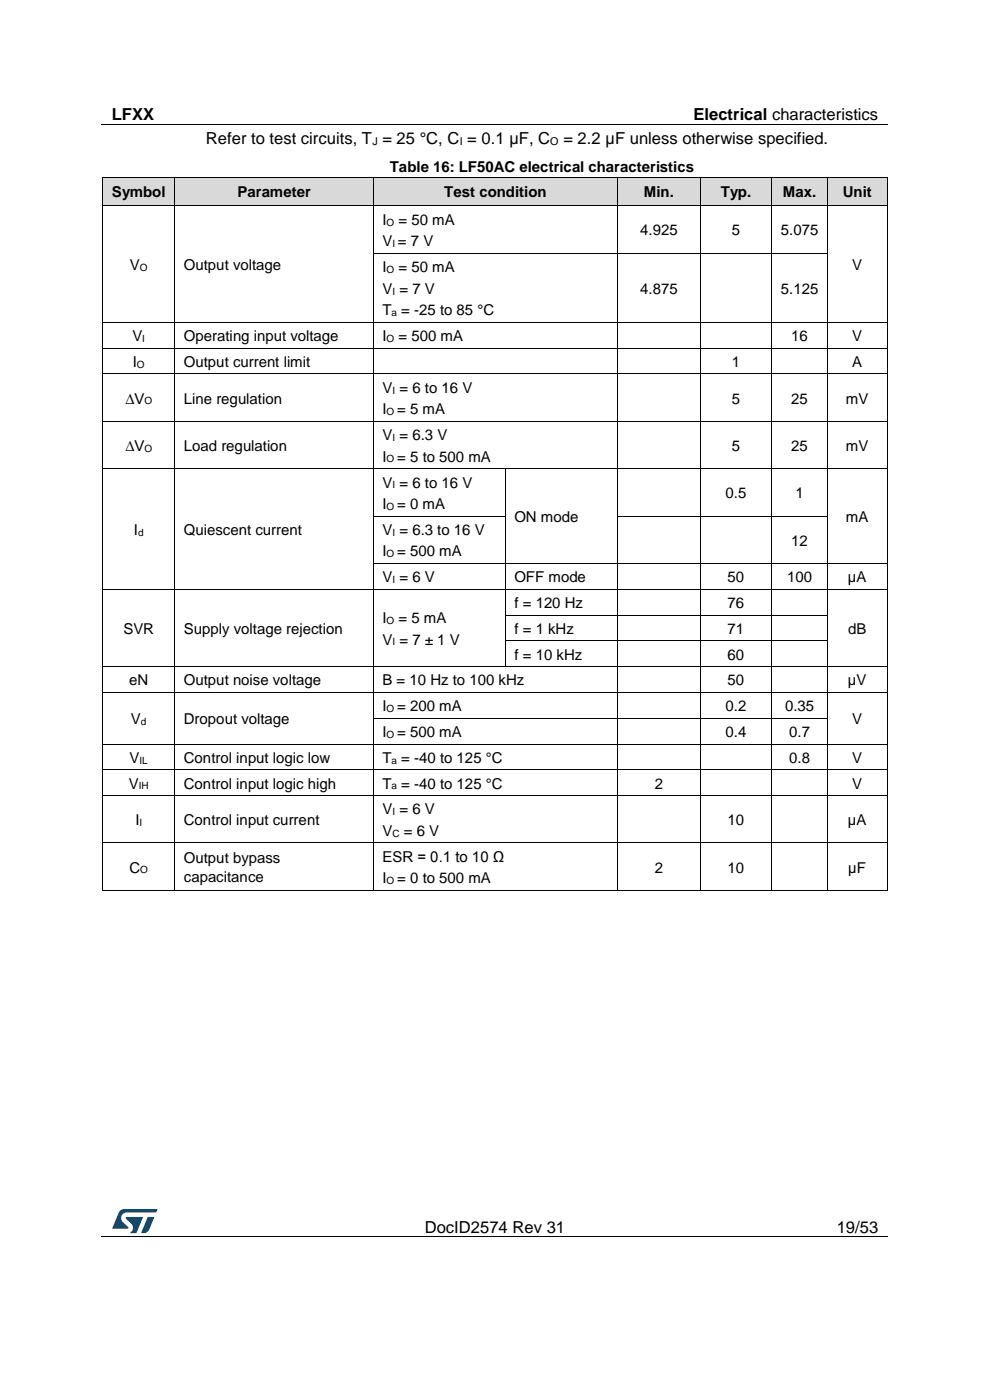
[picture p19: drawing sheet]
<svg xmlns="http://www.w3.org/2000/svg" width="210mm" height="297mm" viewBox="0 0 210 297" stroke-linecap="round" stroke-linejoin="round" font-family="sans-serif">
<defs><g id="words">
<g font-size="3.5">
<text x="23.7" y="25.5">LFXX</text>
<text x="147.1" y="25.5">Electrical characteristics</text>
<text x="43.7" y="30.6">Refer to test circuits, T = 25 °C, C = 0.1 µF, C</text>
<text x="119.5" y="30.6">= 2.2 µF unless otherwise specified.</text>
<text x="90.1" y="261.5">DocID2574 Rev 31</text>
<text x="177.5" y="261.5">19/53</text>
</g>
<g font-size="3.2">
<text x="23.7" y="41.7">Symbol</text>
<text x="50.4" y="41.7">Parameter</text>
<text x="82.7" y="36.4">Table 16: LF50AC electrical characteristics</text>
<text x="94.3" y="41.7">Test condition</text>
<text x="136.6" y="41.7">Min.</text>
<text x="152.9" y="41.7">Typ.</text>
<text x="166.1" y="41.7">Max.</text>
<text x="178.8" y="41.7">Unit</text>
<text x="81.1" y="47.7">I</text>
<text x="84.6" y="47.7">= 50 mA</text>
<text x="81.1" y="52.2">V = 7 V</text>
<text x="135.8" y="50">4.925</text>
<text x="155.2" y="50">5</text>
<text x="165.6" y="50">5.075</text>
<text x="27.6" y="57.3">V</text>
<text x="39" y="57.3">Output voltage</text>
<text x="81.1" y="57.7">I</text>
<text x="84.6" y="57.7">= 50 mA</text>
<text x="180.8" y="57.3">V</text>
<text x="81.1" y="62.3">V = 7 V</text>
<text x="135.8" y="62.3">4.875</text>
<text x="165.6" y="62.3">5.125</text>
<text x="81.1" y="66.9">T = -25 to 85 °C</text>
<text x="28.1" y="72.4">V</text>
<text x="28.2" y="77.9">I</text>
<text x="39" y="72.4">Operating input voltage</text>
<text x="39" y="77.9">Output current limit</text>
<text x="81.1" y="72.4">I</text>
<text x="84.6" y="72.4">= 500 mA</text>
<text x="155.2" y="77.9">1</text>
<text x="167.8" y="72.4">16</text>
<text x="180.8" y="72.4">V</text>
<text x="180.8" y="77.9">A</text>
<text x="81.1" y="83.3">V = 6 to 16 V</text>
<text x="26.6" y="85.6">∆V</text>
<text x="39" y="85.6">Line regulation</text>
<text x="81.1" y="87.9">I</text>
<text x="84.3" y="87.9">= 5 mA</text>
<text x="155.2" y="85.6">5</text>
<text x="167.8" y="85.6">25</text>
<text x="179.5" y="85.6">mV</text>
<text x="26.6" y="95.6">∆V</text>
<text x="39" y="95.6">Load regulation</text>
<text x="81.1" y="93.4">V = 6.3 V</text>
<text x="155.2" y="95.6">5</text>
<text x="167.8" y="95.6">25</text>
<text x="179.5" y="95.6">mV</text>
<text x="81.1" y="97.9">I</text>
<text x="84.3" y="97.9">= 5 to 500 mA</text>
<text x="81.1" y="103.4">V = 6 to 16 V</text>
<text x="153.9" y="105.7">0.5</text>
<text x="168.7" y="105.7">1</text>
<text x="28.4" y="113.5">I</text>
<text x="39" y="113.5">Quiescent current</text>
<text x="81.1" y="108">I</text>
<text x="81.1" y="113.5">V = 6.3 to 16 V</text>
<text x="84.3" y="108">= 0 mA</text>
<text x="109.1" y="110.8">ON mode</text>
<text x="179.5" y="110.8">mA</text>
<text x="81.1" y="118">I</text>
<text x="84.3" y="118">= 500 mA</text>
<text x="167.8" y="115.8">12</text>
<text x="81.1" y="123.5">V = 6 V</text>
<text x="109.1" y="123.5">OFF mode</text>
<text x="154.3" y="123.5">50</text>
<text x="167" y="123.5">100</text>
<text x="179.9" y="123.5">µA</text>
<text x="109.1" y="129">f = 120 Hz</text>
<text x="154.3" y="129">76</text>
<text x="26.2" y="134.5">SVR</text>
<text x="39" y="134.5">Supply voltage rejection</text>
<text x="81.1" y="132.2">I</text>
<text x="81.1" y="136.8">V = 7 ± 1 V</text>
<text x="84.6" y="132.2">= 5 mA</text>
<text x="109.1" y="134.5">f = 1 kHz</text>
<text x="154.3" y="134.5">71</text>
<text x="179.9" y="134.5">dB</text>
<text x="109.1" y="139.9">f = 10 kHz</text>
<text x="154.3" y="139.9">60</text>
<text x="27.4" y="145.4">eN</text>
<text x="39" y="145.4">Output noise voltage</text>
<text x="81.1" y="145.4">B = 10 Hz to 100 kHz</text>
<text x="154.3" y="145.4">50</text>
<text x="179.9" y="145.4">µV</text>
<text x="27.8" y="153.6">V</text>
<text x="39" y="153.6">Dropout voltage</text>
<text x="81.1" y="150.9">I</text>
<text x="84.3" y="150.9">= 200 mA</text>
<text x="153.9" y="150.9">0.2</text>
<text x="166.5" y="150.9">0.35</text>
<text x="180.8" y="153.6">V</text>
<text x="27.5" y="161.8">V</text>
<text x="39" y="161.8">Control input logic low</text>
<text x="81.1" y="156.4">I</text>
<text x="81.1" y="161.8">T = -40 to 125 °C</text>
<text x="84.3" y="156.4">= 500 mA</text>
<text x="153.9" y="156.4">0.4</text>
<text x="167.4" y="156.4">0.7</text>
<text x="167.4" y="161.8">0.8</text>
<text x="180.8" y="161.8">V</text>
<text x="27.3" y="167.3">V</text>
<text x="39" y="167.3">Control input logic high</text>
<text x="81.1" y="167.3">T = -40 to 125 °C</text>
<text x="138.9" y="167.3">2</text>
<text x="180.8" y="167.3">V</text>
<text x="81.1" y="172.7">V = 6 V</text>
<text x="28.7" y="175">I</text>
<text x="39" y="175">Control input current</text>
<text x="81.1" y="177.3">V</text>
<text x="85.7" y="177.3">= 6 V</text>
<text x="154.3" y="175">10</text>
<text x="179.9" y="175">µA</text>
<text x="27.5" y="185.1">C</text>
<text x="39" y="183.2">Output bypass</text>
<text x="81.1" y="182.8">ESR = 0.1 to 10 Ω</text>
<text x="138.9" y="185.1">2</text>
<text x="154.3" y="185.1">10</text>
<text x="180" y="185.1">µF</text>
<text x="39" y="187">capacitance</text>
<text x="81.1" y="187.4">I</text>
<text x="84.3" y="187.4">= 0 to 500 mA</text>
</g>
<g font-size="2.3">
<text x="79" y="30.8">J</text>
<text x="97.5" y="30.8">I</text>
<text x="116.7" y="30.8">O</text>
</g>
<g font-size="2.1">
<text x="82" y="47.8">O</text>
<text x="83.2" y="52.4">I</text>
<text x="29.7" y="57.5">O</text>
<text x="82" y="57.9">O</text>
<text x="83.2" y="62.5">I</text>
<text x="83" y="67.1">a</text>
<text x="30.2" y="72.5">I</text>
<text x="82" y="72.5">O</text>
<text x="29" y="78">O</text>
<text x="83.2" y="83.5">I</text>
<text x="30.7" y="85.8">O</text>
<text x="82" y="88.1">O</text>
<text x="30.7" y="95.8">O</text>
<text x="83.2" y="93.5">I</text>
<text x="82" y="98.1">O</text>
<text x="83.2" y="103.6">I</text>
<text x="29.3" y="113.6">d</text>
<text x="82" y="108.2">O</text>
<text x="83.2" y="113.6">I</text>
<text x="82" y="118.2">O</text>
<text x="83.2" y="123.7">I</text>
<text x="82" y="132.4">O</text>
<text x="83.2" y="136.9">I</text>
<text x="29.9" y="153.8">d</text>
<text x="82" y="151.1">O</text>
<text x="29.6" y="162">IL</text>
<text x="82" y="156.5">O</text>
<text x="83" y="162">a</text>
<text x="29.4" y="167.5">IH</text>
<text x="83" y="167.5">a</text>
<text x="83.2" y="172.9">I</text>
<text x="29.6" y="175.2">I</text>
<text x="83.2" y="177.5">C</text>
<text x="29.8" y="185.3">O</text>
<text x="82" y="187.6">O</text>
</g>
</g></defs>
<path d="M21.5 26.5h166.8M21.5 262.4h166.8" fill="none" stroke="#000" stroke-width=".21"/>
<g fill="#000">
<path d="M104.4 26.4h.1v.1h-.1z" fill-rule="evenodd"/>
<path d="M61.6 262.3h.1v.2h-.1z" fill-rule="evenodd"/>
<path d="M148 262.3h.2v.2h-.2z" fill-rule="evenodd"/>
</g>
<g fill="#005288">
<path d="M25.4 256.9l.6-.4h.4l7 .1-.3 .6h-6.2a1.26 1.26 0 0 0-1.2 1.1 1.26 1.26 0 0 0 .8 1.4l.7 .6v.3l-3.4 .1z"/>
<path d="M31.4 258.2l1.3 .1-1 2.5a1.32 1.32 0 0 1-1.7 .7z"/>
<path d="M26.7 258.2l3.6 .1-1.4 3.3h-1.4a1.35 1.35 0 0 0 .7-1.2 1.35 1.35 0 0 0-.8-1.2l-.7-.6z"/>
</g>
<g fill="#d9d9d9">
<path d="M21.9 37.6h15.2v6h-15.2z" fill-rule="evenodd"/>
<path d="M23.7 37.6h11.5v6h-11.5z" fill-rule="evenodd"/>
<path d="M37.1 37.6h42.1v6h-42.1z" fill-rule="evenodd"/>
<path d="M39 37.6h38.3v6h-38.3z" fill-rule="evenodd"/>
<path d="M79.3 37.6h51.7v6h-51.7z" fill-rule="evenodd"/>
<path d="M81.1 37.6h48v6h-48z" fill-rule="evenodd"/>
<path d="M131.1 37.6h17.4v6h-17.4z" fill-rule="evenodd"/>
<path d="M133 37.6h13.6v6h-13.6z" fill-rule="evenodd"/>
<path d="M148.5 37.6h15.2v6h-15.2z" fill-rule="evenodd"/>
<path d="M150.4 37.6h11.4v6h-11.4z" fill-rule="evenodd"/>
<path d="M163.8 37.6h11.7v6h-11.7z" fill-rule="evenodd"/>
<path d="M165.6 37.6h8v6h-8z" fill-rule="evenodd"/>
<path d="M175.6 37.6h12.6v6h-12.6z" fill-rule="evenodd"/>
<path d="M177.4 37.6h8.9v6h-8.9z" fill-rule="evenodd"/>
</g>
<g fill="#000">
<path d="M21.7 37.5l.1 .1z" fill-rule="evenodd"/>
<path d="M21.7 37.5l.1 .1z" fill-rule="evenodd"/>
<path d="M37 37.5l.1 .1z" fill-rule="evenodd"/>
<path d="M79.1 37.5l.1 .1z" fill-rule="evenodd"/>
<path d="M131 37.5l.1 .1z" fill-rule="evenodd"/>
<path d="M148.5 37.5v.1z" fill-rule="evenodd"/>
<path d="M163.7 37.5l.1 .1z" fill-rule="evenodd"/>
<path d="M175.5 37.5l.1 .1z" fill-rule="evenodd"/>
<path d="M188.2 37.5l.1 .1z" fill-rule="evenodd"/>
<path d="M188.2 37.5l.1 .1z" fill-rule="evenodd"/>
<path d="M21.7 43.6h.2v.2h-.2z" fill-rule="evenodd"/>
<path d="M21.7 43.6h.2v.2h-.2z" fill-rule="evenodd"/>
<path d="M21.7 53.6h.2v.2h-.2z" fill-rule="evenodd"/>
<path d="M21.9 43.6h.1v.2h-.1z" fill-rule="evenodd"/>
<path d="M37 43.6h.2v.2h-.2z" fill-rule="evenodd"/>
<path d="M37 53.6h.2v.2h-.2z" fill-rule="evenodd"/>
<path d="M37.2 43.6h.1v.2h-.1z" fill-rule="evenodd"/>
<path d="M79.1 43.6h.2v.2h-.2z" fill-rule="evenodd"/>
<path d="M79.1 53.6h.2v.2h-.2z" fill-rule="evenodd"/>
<path d="M79.3 43.6h.1v.2h-.1z" fill-rule="evenodd"/>
<path d="M131 43.6h.1v.2h-.1z" fill-rule="evenodd"/>
<path d="M131 53.6h.1v.2h-.1z" fill-rule="evenodd"/>
<path d="M131.1 43.6h.2v.2h-.2z" fill-rule="evenodd"/>
<path d="M148.4 43.6h.2v.2h-.2z" fill-rule="evenodd"/>
<path d="M148.4 53.6h.2v.2h-.2z" fill-rule="evenodd"/>
<path d="M148.6 43.6h.2v.2h-.2z" fill-rule="evenodd"/>
<path d="M163.7 43.6h.1v.2h-.1z" fill-rule="evenodd"/>
<path d="M163.7 53.6h.1v.2h-.1z" fill-rule="evenodd"/>
<path d="M163.8 43.6h.2v.2h-.2z" fill-rule="evenodd"/>
<path d="M175.4 43.6h.2v.2h-.2z" fill-rule="evenodd"/>
<path d="M175.4 53.6h.2v.2h-.2z" fill-rule="evenodd"/>
<path d="M175.6 43.6h.2v.2h-.2z" fill-rule="evenodd"/>
<path d="M188.1 43.6h.2v.2h-.2z" fill-rule="evenodd"/>
<path d="M188.1 43.6h.2v.2h-.2z" fill-rule="evenodd"/>
<path d="M188.1 53.6h.2v.2h-.2z" fill-rule="evenodd"/>
<path d="M21.7 68.3h.2v.2h-.2z" fill-rule="evenodd"/>
<path d="M21.7 73.8h.2v.1h-.2z" fill-rule="evenodd"/>
<path d="M21.7 79.3h.2v.1h-.2z" fill-rule="evenodd"/>
<path d="M37 68.3h.2v.2h-.2z" fill-rule="evenodd"/>
<path d="M37 73.8h.2v.1h-.2z" fill-rule="evenodd"/>
<path d="M37 79.3h.2v.1h-.2z" fill-rule="evenodd"/>
<path d="M79.1 68.3h.2v.2h-.2z" fill-rule="evenodd"/>
<path d="M79.1 73.8h.2v.1h-.2z" fill-rule="evenodd"/>
<path d="M79.1 79.3h.2v.1h-.2z" fill-rule="evenodd"/>
<path d="M131 68.3h.1v.2h-.1z" fill-rule="evenodd"/>
<path d="M131 73.8h.1v.1h-.1z" fill-rule="evenodd"/>
<path d="M131 79.3h.1v.1h-.1z" fill-rule="evenodd"/>
<path d="M148.4 68.3h.2v.2h-.2z" fill-rule="evenodd"/>
<path d="M148.4 73.8h.2v.1h-.2z" fill-rule="evenodd"/>
<path d="M148.4 79.3h.2v.1h-.2z" fill-rule="evenodd"/>
<path d="M163.7 68.3h.1v.2h-.1z" fill-rule="evenodd"/>
<path d="M163.7 73.8h.1v.1h-.1z" fill-rule="evenodd"/>
<path d="M163.7 79.3h.1v.1h-.1z" fill-rule="evenodd"/>
<path d="M175.4 68.3h.2v.2h-.2z" fill-rule="evenodd"/>
<path d="M175.4 73.8h.2v.1h-.2z" fill-rule="evenodd"/>
<path d="M175.4 79.3h.2v.1h-.2z" fill-rule="evenodd"/>
<path d="M188.1 68.3h.2v.2h-.2z" fill-rule="evenodd"/>
<path d="M188.1 73.8h.2v.1h-.2z" fill-rule="evenodd"/>
<path d="M188.1 79.3h.2v.1h-.2z" fill-rule="evenodd"/>
<path d="M21.7 89.3h.2v.2h-.2z" fill-rule="evenodd"/>
<path d="M21.7 99.4h.2v.1h-.2z" fill-rule="evenodd"/>
<path d="M37 89.3h.2v.2h-.2z" fill-rule="evenodd"/>
<path d="M37 99.4h.2v.1h-.2z" fill-rule="evenodd"/>
<path d="M79.1 89.3h.2v.2h-.2z" fill-rule="evenodd"/>
<path d="M79.1 99.4h.2v.1h-.2z" fill-rule="evenodd"/>
<path d="M107.1 99.4h.2v.1h-.2z" fill-rule="evenodd"/>
<path d="M131 89.3h.1v.2h-.1z" fill-rule="evenodd"/>
<path d="M131 99.4h.1v.1h-.1z" fill-rule="evenodd"/>
<path d="M148.4 89.3h.2v.2h-.2z" fill-rule="evenodd"/>
<path d="M148.4 99.4h.2v.1h-.2z" fill-rule="evenodd"/>
<path d="M163.7 89.3h.1v.2h-.1z" fill-rule="evenodd"/>
<path d="M163.7 99.4h.1v.1h-.1z" fill-rule="evenodd"/>
<path d="M175.4 89.3h.2v.2h-.2z" fill-rule="evenodd"/>
<path d="M175.4 99.4h.2v.1h-.2z" fill-rule="evenodd"/>
<path d="M188.1 89.3h.2v.2h-.2z" fill-rule="evenodd"/>
<path d="M188.1 99.4h.2v.1h-.2z" fill-rule="evenodd"/>
<path d="M21.7 109.4h.2v.2h-.2z" fill-rule="evenodd"/>
<path d="M21.7 119.5h.2v.2h-.2z" fill-rule="evenodd"/>
<path d="M37 109.4h.2v.2h-.2z" fill-rule="evenodd"/>
<path d="M37 119.5h.2v.2h-.2z" fill-rule="evenodd"/>
<path d="M79.1 109.4h.2v.2h-.2z" fill-rule="evenodd"/>
<path d="M79.1 119.5h.2v.2h-.2z" fill-rule="evenodd"/>
<path d="M107.1 109.4h.2v.2h-.2z" fill-rule="evenodd"/>
<path d="M107.1 119.5h.2v.2h-.2z" fill-rule="evenodd"/>
<path d="M131 109.4h.1v.2h-.1z" fill-rule="evenodd"/>
<path d="M131 119.5h.1v.2h-.1z" fill-rule="evenodd"/>
<path d="M148.4 109.4h.2v.2h-.2z" fill-rule="evenodd"/>
<path d="M148.4 119.5h.2v.2h-.2z" fill-rule="evenodd"/>
<path d="M163.7 109.4h.1v.2h-.1z" fill-rule="evenodd"/>
<path d="M163.7 119.5h.1v.2h-.1z" fill-rule="evenodd"/>
<path d="M175.4 109.4h.2v.2h-.2z" fill-rule="evenodd"/>
<path d="M175.4 119.5h.2v.2h-.2z" fill-rule="evenodd"/>
<path d="M188.1 109.4h.2v.2h-.2z" fill-rule="evenodd"/>
<path d="M188.1 119.5h.2v.2h-.2z" fill-rule="evenodd"/>
<path d="M21.7 124.9h.2v.2h-.2z" fill-rule="evenodd"/>
<path d="M21.7 130.4h.2v.2h-.2z" fill-rule="evenodd"/>
<path d="M21.7 135.9h.2v.1h-.2z" fill-rule="evenodd"/>
<path d="M37 124.9h.2v.2h-.2z" fill-rule="evenodd"/>
<path d="M37 130.4h.2v.2h-.2z" fill-rule="evenodd"/>
<path d="M37 135.9h.2v.1h-.2z" fill-rule="evenodd"/>
<path d="M79.1 124.9h.2v.2h-.2z" fill-rule="evenodd"/>
<path d="M79.1 130.4h.2v.2h-.2z" fill-rule="evenodd"/>
<path d="M79.1 135.9h.2v.1h-.2z" fill-rule="evenodd"/>
<path d="M107.1 124.9h.2v.2h-.2z" fill-rule="evenodd"/>
<path d="M107.1 130.4h.2v.2h-.2z" fill-rule="evenodd"/>
<path d="M107.1 135.9h.2v.1h-.2z" fill-rule="evenodd"/>
<path d="M131 124.9h.1v.2h-.1z" fill-rule="evenodd"/>
<path d="M131 130.4h.1v.2h-.1z" fill-rule="evenodd"/>
<path d="M131 135.9h.1v.1h-.1z" fill-rule="evenodd"/>
<path d="M148.4 124.9h.2v.2h-.2z" fill-rule="evenodd"/>
<path d="M148.4 130.4h.2v.2h-.2z" fill-rule="evenodd"/>
<path d="M148.4 135.9h.2v.1h-.2z" fill-rule="evenodd"/>
<path d="M163.7 124.9h.1v.2h-.1z" fill-rule="evenodd"/>
<path d="M163.7 130.4h.1v.2h-.1z" fill-rule="evenodd"/>
<path d="M163.7 135.9h.1v.1h-.1z" fill-rule="evenodd"/>
<path d="M175.4 124.9h.2v.2h-.2z" fill-rule="evenodd"/>
<path d="M175.4 130.4h.2v.2h-.2z" fill-rule="evenodd"/>
<path d="M175.4 135.9h.2v.1h-.2z" fill-rule="evenodd"/>
<path d="M188.1 124.9h.2v.2h-.2z" fill-rule="evenodd"/>
<path d="M188.1 130.4h.2v.2h-.2z" fill-rule="evenodd"/>
<path d="M188.1 135.9h.2v.1h-.2z" fill-rule="evenodd"/>
<path d="M21.7 141.3h.2v.2h-.2z" fill-rule="evenodd"/>
<path d="M21.7 146.8h.2v.2h-.2z" fill-rule="evenodd"/>
<path d="M21.7 152.3h.2v.2h-.2z" fill-rule="evenodd"/>
<path d="M21.7 157.8h.2v.1h-.2z" fill-rule="evenodd"/>
<path d="M37 141.3h.2v.2h-.2z" fill-rule="evenodd"/>
<path d="M37 146.8h.2v.2h-.2z" fill-rule="evenodd"/>
<path d="M37 152.3h.2v.2h-.2z" fill-rule="evenodd"/>
<path d="M37 157.8h.2v.1h-.2z" fill-rule="evenodd"/>
<path d="M79.1 141.3h.2v.2h-.2z" fill-rule="evenodd"/>
<path d="M79.1 146.8h.2v.2h-.2z" fill-rule="evenodd"/>
<path d="M79.1 152.3h.2v.2h-.2z" fill-rule="evenodd"/>
<path d="M79.1 157.8h.2v.1h-.2z" fill-rule="evenodd"/>
<path d="M107.1 141.3h.2v.2h-.2z" fill-rule="evenodd"/>
<path d="M131 141.3h.1v.2h-.1z" fill-rule="evenodd"/>
<path d="M131 146.8h.1v.2h-.1z" fill-rule="evenodd"/>
<path d="M131 152.3h.1v.2h-.1z" fill-rule="evenodd"/>
<path d="M131 157.8h.1v.1h-.1z" fill-rule="evenodd"/>
<path d="M148.4 141.3h.2v.2h-.2z" fill-rule="evenodd"/>
<path d="M148.4 146.8h.2v.2h-.2z" fill-rule="evenodd"/>
<path d="M148.4 152.3h.2v.2h-.2z" fill-rule="evenodd"/>
<path d="M148.4 157.8h.2v.1h-.2z" fill-rule="evenodd"/>
<path d="M163.7 141.3h.1v.2h-.1z" fill-rule="evenodd"/>
<path d="M163.7 146.8h.1v.2h-.1z" fill-rule="evenodd"/>
<path d="M163.7 152.3h.1v.2h-.1z" fill-rule="evenodd"/>
<path d="M163.7 157.8h.1v.1h-.1z" fill-rule="evenodd"/>
<path d="M175.4 141.3h.2v.2h-.2z" fill-rule="evenodd"/>
<path d="M175.4 146.8h.2v.2h-.2z" fill-rule="evenodd"/>
<path d="M175.4 152.3h.2v.2h-.2z" fill-rule="evenodd"/>
<path d="M175.4 157.8h.2v.1h-.2z" fill-rule="evenodd"/>
<path d="M188.1 141.3h.2v.2h-.2z" fill-rule="evenodd"/>
<path d="M188.1 146.8h.2v.2h-.2z" fill-rule="evenodd"/>
<path d="M188.1 152.3h.2v.2h-.2z" fill-rule="evenodd"/>
<path d="M188.1 157.8h.2v.1h-.2z" fill-rule="evenodd"/>
<path d="M21.7 163.2h.2v.2h-.2z" fill-rule="evenodd"/>
<path d="M21.7 168.7h.2v.2h-.2z" fill-rule="evenodd"/>
<path d="M21.7 178.8h.2v.1h-.2z" fill-rule="evenodd"/>
<path d="M37 163.2h.2v.2h-.2z" fill-rule="evenodd"/>
<path d="M37 168.7h.2v.2h-.2z" fill-rule="evenodd"/>
<path d="M37 178.8h.2v.1h-.2z" fill-rule="evenodd"/>
<path d="M79.1 163.2h.2v.2h-.2z" fill-rule="evenodd"/>
<path d="M79.1 168.7h.2v.2h-.2z" fill-rule="evenodd"/>
<path d="M79.1 178.8h.2v.1h-.2z" fill-rule="evenodd"/>
<path d="M131 163.2h.1v.2h-.1z" fill-rule="evenodd"/>
<path d="M131 168.7h.1v.2h-.1z" fill-rule="evenodd"/>
<path d="M131 178.8h.1v.1h-.1z" fill-rule="evenodd"/>
<path d="M148.4 163.2h.2v.2h-.2z" fill-rule="evenodd"/>
<path d="M148.4 168.7h.2v.2h-.2z" fill-rule="evenodd"/>
<path d="M148.4 178.8h.2v.1h-.2z" fill-rule="evenodd"/>
<path d="M163.7 163.2h.1v.2h-.1z" fill-rule="evenodd"/>
<path d="M163.7 168.7h.1v.2h-.1z" fill-rule="evenodd"/>
<path d="M163.7 178.8h.1v.1h-.1z" fill-rule="evenodd"/>
<path d="M175.4 163.2h.2v.2h-.2z" fill-rule="evenodd"/>
<path d="M175.4 168.7h.2v.2h-.2z" fill-rule="evenodd"/>
<path d="M175.4 178.8h.2v.1h-.2z" fill-rule="evenodd"/>
<path d="M188.1 163.2h.2v.2h-.2z" fill-rule="evenodd"/>
<path d="M188.1 168.7h.2v.2h-.2z" fill-rule="evenodd"/>
<path d="M188.1 178.8h.2v.1h-.2z" fill-rule="evenodd"/>
<path d="M21.7 188.8h.2v.2h-.2z" fill-rule="evenodd"/>
<path d="M21.7 188.8h.2v.2h-.2z" fill-rule="evenodd"/>
<path d="M37 188.8h.2v.2h-.2z" fill-rule="evenodd"/>
<path d="M79.1 188.8h.2v.2h-.2z" fill-rule="evenodd"/>
<path d="M131 188.8h.1v.2h-.1z" fill-rule="evenodd"/>
<path d="M148.4 188.8h.2v.2h-.2z" fill-rule="evenodd"/>
<path d="M163.7 188.8h.1v.2h-.1z" fill-rule="evenodd"/>
<path d="M175.4 188.8h.2v.2h-.2z" fill-rule="evenodd"/>
<path d="M188.1 188.8h.2v.2h-.2z" fill-rule="evenodd"/>
<path d="M188.1 188.8h.2v.2h-.2z" fill-rule="evenodd"/>
</g>
<g fill="none" stroke="#000" stroke-width=".21">
<path d="M21.8 37.6v6M21.8 37.6h15.3M37.1 37.6v6M37.1 37.6h42M79.2 37.6v6M79.2 37.6h51.8M131 37.6v6M131.1 37.6h17.4M148.5 37.6v6M148.5 37.6h15.2M163.7 37.6v6M163.8 37.6h11.7"/>
<path d="M175.5 37.6v6M175.6 37.6h12.6M188.2 37.6v6M21.8 43.8v9.8M21.8 53.8v14.5M22 43.7h15M37.1 43.8v9.8M37.1 53.8v14.5M37.3 43.7h41.8M79.2 43.8v9.8M79.2 53.8v14.5M79.3 53.7h51.7"/>
<path d="M79.4 43.7h51.6M131 43.8v9.8M131 53.8v14.5M131.1 53.7h17.3M131.3 43.7h17.1M148.5 43.8v9.8M148.5 53.8v14.5M148.6 53.7h15.1M148.8 43.7h14.9M163.7 43.8v9.8M163.7 53.8v14.5M163.8 53.7h11.6"/>
<path d="M164 43.7h11.4M175.5 43.8v9.8M175.5 53.8v14.5M175.8 43.7h12.3M188.2 43.8v9.8M188.2 53.8v14.5M21.8 68.5v5.3M21.8 73.9v5.4M21.8 79.4v9.9M21.9 68.4h15.1M21.9 73.8h15.1M21.9 79.3h15.1"/>
<path d="M37.1 68.5v5.3M37.1 73.9v5.4M37.1 79.4v9.9M37.2 68.4h41.9M37.2 73.8h41.9M37.2 79.3h41.9M79.2 68.5v5.3M79.2 73.9v5.4M79.2 79.4v9.9M79.3 68.4h51.7M79.3 73.8h51.7M79.3 79.3h51.7"/>
<path d="M131 68.5v5.3M131 73.9v5.4M131 79.4v9.9M131.1 68.4h17.3M131.1 73.8h17.3M131.1 79.3h17.3M148.5 68.5v5.3M148.5 73.9v5.4M148.5 79.4v9.9M148.6 68.4h15.1M148.6 73.8h15.1M148.6 79.3h15.1"/>
<path d="M163.7 68.5v5.3M163.7 73.9v5.4M163.7 79.4v9.9M163.8 68.4h11.6M163.8 73.8h11.6M163.8 79.3h11.6M175.5 68.5v5.3M175.5 73.9v5.4M175.5 79.4v9.9M175.6 68.4h12.5M175.6 73.8h12.5M175.6 79.3h12.5"/>
<path d="M188.2 68.5v5.3M188.2 73.9v5.4M188.2 79.4v9.9M21.8 89.5v9.9M21.8 99.5v9.9M21.9 89.4h15.1M21.9 99.5h15.1M37.1 89.5v9.9M37.1 99.5v9.9M37.2 89.4h41.9M37.2 99.5h41.9M79.2 89.5v9.9"/>
<path d="M79.2 99.5v9.9M79.3 89.4h51.7M79.3 99.5h27.8M107.2 99.5v9.9M107.3 99.5h23.7M131 89.5v9.9M131 99.5v9.9M131.1 89.4h17.3M131.1 99.5h17.3M148.5 89.5v9.9M148.5 99.5v9.9M148.6 89.4h15.1"/>
<path d="M148.6 99.5h15.1M163.7 89.5v9.9M163.7 99.5v9.9M163.8 89.4h11.6M163.8 99.5h11.6M175.5 89.5v9.9M175.5 99.5v9.9M175.6 89.4h12.5M175.6 99.5h12.5M188.2 89.5v9.9M188.2 99.5v9.9M21.8 109.6v9.9"/>
<path d="M21.8 119.7v5.2M37.1 109.6v9.9M37.1 119.7v5.2M79.2 109.6v9.9M79.2 119.7v5.2M79.3 109.5h27.8M79.3 119.6h27.8M107.2 109.6v9.9M107.2 119.7v5.2M107.3 119.6h23.7M131 109.6v9.9M131 119.7v5.2"/>
<path d="M131.1 109.5h17.3M131.1 119.6h17.3M148.5 109.6v9.9M148.5 119.7v5.2M148.6 109.5h15.1M148.6 119.6h15.1M163.7 109.6v9.9M163.7 119.7v5.2M163.8 109.5h11.6M163.8 119.6h11.6M175.5 109.6v9.9M175.5 119.7v5.2"/>
<path d="M175.6 119.6h12.5M188.2 109.6v9.9M188.2 119.7v5.2M21.8 125.1v5.3M21.8 130.6v5.3M21.8 136v5.3M21.9 125h15.1M37.1 125.1v5.3M37.1 130.6v5.3M37.1 136v5.3M37.2 125h41.9M79.2 125.1v5.3"/>
<path d="M79.2 130.6v5.3M79.2 136v5.3M79.3 125h27.8M107.2 125.1v5.3M107.2 130.6v5.3M107.2 136v5.3M107.3 125h23.7M107.3 130.5h23.7M107.3 135.9h23.7M131 125.1v5.3M131 130.6v5.3M131 136v5.3"/>
<path d="M131.1 125h17.3M131.1 130.5h17.3M131.1 135.9h17.3M148.5 125.1v5.3M148.5 130.6v5.3M148.5 136v5.3M148.6 125h15.1M148.6 130.5h15.1M148.6 135.9h15.1M163.7 125.1v5.3M163.7 130.6v5.3M163.7 136v5.3"/>
<path d="M163.8 125h11.6M163.8 130.5h11.6M163.8 135.9h11.6M175.5 125.1v5.3M175.5 130.6v5.3M175.5 136v5.3M175.6 125h12.5M188.2 125.1v5.3M188.2 130.6v5.3M188.2 136v5.3M21.8 141.5v5.3M21.8 147v5.3"/>
<path d="M21.8 152.5v5.3M21.8 157.9v5.3M21.9 141.4h15.1M21.9 146.9h15.1M21.9 157.8h15.1M37.1 141.5v5.3M37.1 147v5.3M37.1 152.5v5.3M37.1 157.9v5.3M37.2 141.4h41.9M37.2 146.9h41.9M37.2 157.8h41.9"/>
<path d="M79.2 141.5v5.3M79.2 147v5.3M79.2 152.5v5.3M79.2 157.9v5.3M79.3 141.4h27.8M79.3 146.9h51.7M79.3 152.4h51.7M79.3 157.8h51.7M107.3 141.4h23.7M131 141.5v5.3M131 147v5.3M131 152.5v5.3"/>
<path d="M131 157.9v5.3M131.1 141.4h17.3M131.1 146.9h17.3M131.1 152.4h17.3M131.1 157.8h17.3M148.5 141.5v5.3M148.5 147v5.3M148.5 152.5v5.3M148.5 157.9v5.3M148.6 141.4h15.1M148.6 146.9h15.1M148.6 152.4h15.1"/>
<path d="M148.6 157.8h15.1M163.7 141.5v5.3M163.7 147v5.3M163.7 152.5v5.3M163.7 157.9v5.3M163.8 141.4h11.6M163.8 146.9h11.6M163.8 152.4h11.6M163.8 157.8h11.6M175.5 141.5v5.3M175.5 147v5.3M175.5 152.5v5.3"/>
<path d="M175.5 157.9v5.3M175.6 141.4h12.5M175.6 146.9h12.5M175.6 157.8h12.5M188.2 141.5v5.3M188.2 147v5.3M188.2 152.5v5.3M188.2 157.9v5.3M21.8 163.4v5.3M21.8 168.9v9.9M21.8 178.9v9.9M21.9 163.3h15.1"/>
<path d="M21.9 168.8h15.1M21.9 178.8h15.1M37.1 163.4v5.3M37.1 168.9v9.9M37.1 178.9v9.9M37.2 163.3h41.9M37.2 168.8h41.9M37.2 178.8h41.9M79.2 163.4v5.3M79.2 168.9v9.9M79.2 178.9v9.9M79.3 163.3h51.7"/>
<path d="M79.3 168.8h51.7M79.3 178.8h51.7M131 163.4v5.3M131 168.9v9.9M131 178.9v9.9M131.1 163.3h17.3M131.1 168.8h17.3M131.1 178.8h17.3M148.5 163.4v5.3M148.5 168.9v9.9M148.5 178.9v9.9M148.6 163.3h15.1"/>
<path d="M148.6 168.8h15.1M148.6 178.8h15.1M163.7 163.4v5.3M163.7 168.9v9.9M163.7 178.9v9.9M163.8 163.3h11.6M163.8 168.8h11.6M163.8 178.8h11.6M175.5 163.4v5.3M175.5 168.9v9.9M175.5 178.9v9.9M175.6 163.3h12.5"/>
<path d="M175.6 168.8h12.5M175.6 178.8h12.5M188.2 163.4v5.3M188.2 168.9v9.9M188.2 178.9v9.9M21.9 188.9h15.1M37.2 188.9h41.9M79.3 188.9h51.7M131.1 188.9h17.3M148.6 188.9h15.1M163.8 188.9h11.6M175.6 188.9h12.5"/>
</g>
<use href="#words"/>
</svg>
